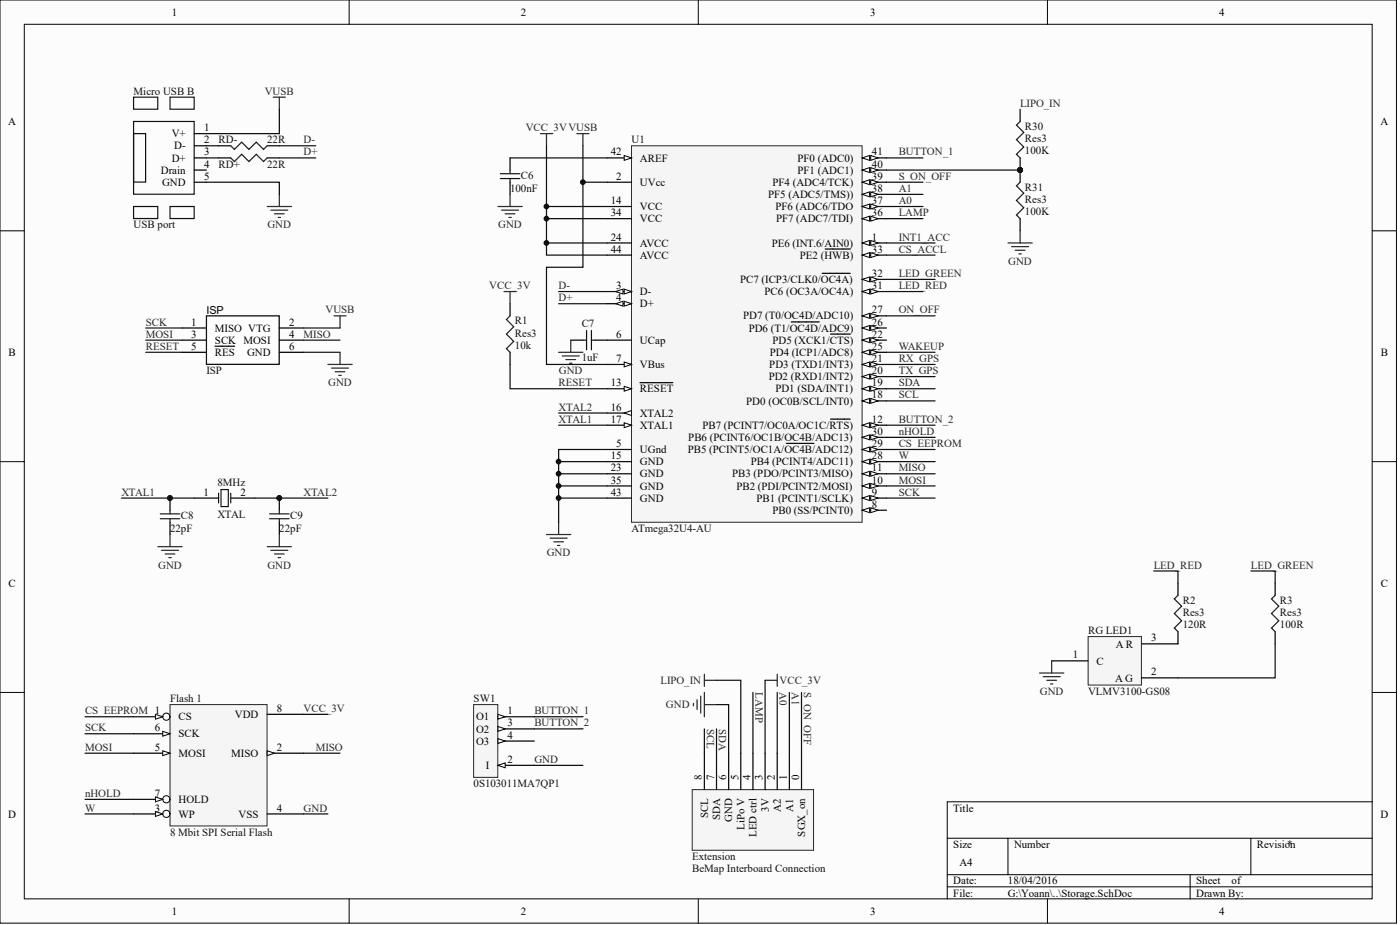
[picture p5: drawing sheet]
<svg xmlns="http://www.w3.org/2000/svg" width="487mm" height="321mm" viewBox="0 0 487 321" stroke-linecap="round" stroke-linejoin="round" font-family="sans-serif">
<defs><g id="words">
<g font-size="3.8">
<text x="59.8" y="5.5">1</text>
<text x="181.2" y="5.5">2</text>
<text x="302.6" y="5.5">3</text>
<text x="424" y="5.5">4</text>
<text x="2.8" y="43.5">A</text>
<text x="59.7" y="47.7">V+</text>
<text x="70.9" y="45.6">1</text>
<text x="480" y="43.5">A</text>
<text x="60.6" y="51.9">D-</text>
<text x="70.9" y="49.8">2</text>
<text x="59.7" y="56.1">D+</text>
<text x="70.9" y="54">3</text>
<text x="70.9" y="58.2">4</text>
<text x="212.4" y="54">42</text>
<text x="222.6" y="56.1">AREF</text>
<text x="277.3" y="56.1">PF0 (ADC0)</text>
<text x="303.2" y="58.2">40</text>
<text x="303.2" y="54">41</text>
<text x="55.9" y="60.4">Drain</text>
<text x="56.3" y="64.6">GND</text>
<text x="70.9" y="62.5">5</text>
<text x="214.3" y="62.5">2</text>
<text x="222.6" y="64.6">UVcc</text>
<text x="268.6" y="64.6">PF4 (ADC4/TCK)</text>
<text x="277.3" y="60.4">PF1 (ADC1)</text>
<text x="303.2" y="62.5">39</text>
<text x="212.4" y="70.9">14</text>
<text x="267.1" y="68.8">PF5 (ADC5/TMS))</text>
<text x="303.2" y="70.9">37</text>
<text x="303.2" y="66.7">38</text>
<text x="212.4" y="75.1">34</text>
<text x="222.6" y="77.2">VCC</text>
<text x="222.6" y="73">VCC</text>
<text x="269.6" y="73">PF6 (ADC6/TDO</text>
<text x="269.8" y="77.2">PF7 (ADC7/TDI)</text>
<text x="303.2" y="75.1">36</text>
<text x="212.4" y="83.6">24</text>
<text x="303.2" y="83.6">1</text>
<text x="212.4" y="87.8">44</text>
<text x="222.6" y="89.9">AVCC</text>
<text x="222.6" y="85.7">AVCC</text>
<text x="268.4" y="85.7">PE6 (INT.6/AIN0)</text>
<text x="278.1" y="89.9">PE2 (HWB)</text>
<text x="303.2" y="87.8">33</text>
<text x="214.3" y="100.5">3</text>
<text x="257.3" y="98.3">PC7 (ICP3/CLK0/OC4A)</text>
<text x="303.2" y="96.2">32</text>
<text x="303.2" y="100.5">31</text>
<text x="214.3" y="104.7">4</text>
<text x="222.6" y="106.8">D+</text>
<text x="222.6" y="102.6">D-</text>
<text x="265.8" y="102.6">PC6 (OC3A/OC4A)</text>
<text x="66.5" y="113.1">1</text>
<text x="71.8" y="108.9">ISP</text>
<text x="100.5" y="113.1">2</text>
<text x="258.4" y="111">PD7 (T0/OC4D/ADC10)</text>
<text x="303.2" y="108.9">27</text>
<text x="303.2" y="113.1">26</text>
<text x="66.5" y="117.3">3</text>
<text x="74.7" y="115.2">MISO VTG</text>
<text x="74.7" y="119.4">SCK MOSI</text>
<text x="100.5" y="117.3">4</text>
<text x="214.3" y="117.3">6</text>
<text x="222.6" y="119.4">UCap</text>
<text x="260.3" y="115.2">PD6 (T1/OC4D/ADC9)</text>
<text x="268.6" y="119.4">PD5 (XCK1/CTS)</text>
<text x="303.2" y="117.3">22</text>
<text x="3" y="123.7">B</text>
<text x="66.5" y="121.6">5</text>
<text x="74.7" y="123.7">RES</text>
<text x="85.9" y="123.7">GND</text>
<text x="100.5" y="121.6">6</text>
<text x="214.3" y="125.8">7</text>
<text x="267.7" y="123.7">PD4 (ICP1/ADC8)</text>
<text x="303.2" y="121.6">25</text>
<text x="303.2" y="125.8">21</text>
<text x="480.2" y="123.7">B</text>
<text x="222.6" y="127.9">VBus</text>
<text x="267.5" y="127.9">PD3 (TXD1/INT3)</text>
<text x="303.2" y="130">20</text>
<text x="212.4" y="134.2">13</text>
<text x="222.6" y="136.3">RESET</text>
<text x="267.3" y="132.1">PD2 (RXD1/INT2)</text>
<text x="269.6" y="136.3">PD1 (SDA/INT1)</text>
<text x="303.2" y="134.2">19</text>
<text x="212.4" y="142.7">16</text>
<text x="259.5" y="140.6">PD0 (OC0B/SCL/INT0)</text>
<text x="303.2" y="138.4">18</text>
<text x="212.4" y="146.9">17</text>
<text x="222.6" y="144.8">XTAL2</text>
<text x="222.6" y="149">XTAL1</text>
<text x="244.3" y="149">PB7 (PCINT7/OC0A/OC1C/RTS)</text>
<text x="303.2" y="146.9">12</text>
<text x="214.3" y="155.3">5</text>
<text x="239.4" y="153.2">PB6 (PCINT6/OC1B/OC4B/ADC13)</text>
<text x="303.2" y="151.1">30</text>
<text x="303.2" y="155.3">29</text>
<text x="212.4" y="159.5">15</text>
<text x="222.6" y="157.4">UGnd</text>
<text x="222.6" y="161.7">GND</text>
<text x="239.1" y="157.4">PB5 (PCINT5/OC1A/OC4B/ADC12)</text>
<text x="261.1" y="161.7">PB4 (PCINT4/ADC11)</text>
<text x="303.2" y="159.5">28</text>
<text x="212.4" y="168">35</text>
<text x="212.4" y="163.8">23</text>
<text x="222.6" y="165.9">GND</text>
<text x="254.6" y="165.9">PB3 (PDO/PCINT3/MISO)</text>
<text x="303.2" y="163.8">11</text>
<text x="303.2" y="168">10</text>
<text x="70.7" y="172.2">1</text>
<text x="83.6" y="172.2">2</text>
<text x="212.4" y="172.2">43</text>
<text x="222.6" y="170.1">GND</text>
<text x="256.1" y="170.1">PB2 (PDI/PCINT2/MOSI)</text>
<text x="303.2" y="172.2">9</text>
<text x="222.6" y="174.3">GND</text>
<text x="263.1" y="174.3">PB1 (PCINT1/SCLK)</text>
<text x="268.6" y="178.5">PB0 (SS/PCINT0)</text>
<text x="303.2" y="176.4">8</text>
<text x="3" y="203.9">C</text>
<text x="480.2" y="203.9">C</text>
<text x="388" y="225">A R</text>
<text x="400.3" y="222.9">3</text>
<text x="373.1" y="228.8">1</text>
<text x="381.3" y="230.9">C</text>
<text x="387.8" y="236.8">A G</text>
<text x="400.3" y="234.7">2</text>
<text x="62.1" y="250.3">CS</text>
<text x="81.7" y="249.4">VDD</text>
<text x="96.3" y="247.3">8</text>
<text x="165.5" y="250.3">O1</text>
<text x="176.5" y="248.2">1</text>
<text x="53.8" y="254.1">6</text>
<text x="62.1" y="256.2">SCK</text>
<text x="165.5" y="254.5">O2</text>
<text x="176.5" y="252.4">3</text>
<text x="176.5" y="256.6">4</text>
<text x="53.8" y="260.8">5</text>
<text x="62.1" y="263">MOSI</text>
<text x="80.4" y="263">MISO</text>
<text x="96.3" y="260.8">2</text>
<text x="165.5" y="258.7">O3</text>
<text x="168.9" y="267.2">I</text>
<text x="176.5" y="265.1">2</text>
<text x="244.1" y="271" transform="rotate(-90 244.1 271)">8</text>
<text x="248.3" y="271" transform="rotate(-90 248.3 271)">7</text>
<text x="252.5" y="271" transform="rotate(-90 252.5 271)">6</text>
<text x="256.8" y="271" transform="rotate(-90 256.8 271)">5</text>
<text x="261" y="271" transform="rotate(-90 261 271)">4</text>
<text x="265.2" y="271" transform="rotate(-90 265.2 271)">3</text>
<text x="269.4" y="271" transform="rotate(-90 269.4 271)">2</text>
<text x="273.6" y="271" transform="rotate(-90 273.6 271)">1</text>
<text x="277.9" y="271" transform="rotate(-90 277.9 271)">0</text>
<text x="53.8" y="282">3</text>
<text x="53.8" y="276.9">7</text>
<text x="62.1" y="279">HOLD</text>
<text x="96.3" y="282">4</text>
<text x="267.3" y="282" transform="rotate(-90 267.3 282)">3V</text>
<text x="271.5" y="282" transform="rotate(-90 271.5 282)">A2</text>
<text x="275.8" y="282" transform="rotate(-90 275.8 282)">A1</text>
<text x="331.5" y="282">Title</text>
<text x="2.8" y="284.1">D</text>
<text x="62.1" y="284.1">WP</text>
<text x="82.9" y="284.1">VSS</text>
<text x="246.2" y="284.3" transform="rotate(-90 246.2 284.3)">SCL</text>
<text x="250.4" y="284.9" transform="rotate(-90 250.4 284.9)">SDA</text>
<text x="254.6" y="285.6" transform="rotate(-90 254.6 285.6)">GND</text>
<text x="480" y="284.1">D</text>
<text x="258.9" y="288.4" transform="rotate(-90 258.9 288.4)">LiPo V</text>
<text x="263.1" y="290.7" transform="rotate(-90 263.1 290.7)">LED ctrl</text>
<text x="280" y="290.6" transform="rotate(-90 280 290.6)">SGX_on</text>
<text x="331.5" y="294.6">Size</text>
<text x="352.6" y="294.6">Number</text>
<text x="437.1" y="294.6">Revision</text>
<text x="333.6" y="300.9">A4</text>
<text x="331.5" y="307.3">Date:</text>
<text x="331.5" y="311.5">File:</text>
<text x="350.5" y="307.3">18/04/2016</text>
<text x="350.5" y="311.5">G:\Yoann\..\Storage.SchDoc</text>
<text x="416" y="307.3">Sheet</text>
<text x="416" y="311.5">Drawn By:</text>
<text x="428.3" y="307.3">of</text>
<text x="59.8" y="317.8">1</text>
<text x="181.2" y="317.8">2</text>
<text x="302.6" y="317.8">3</text>
<text x="424" y="317.8">4</text>
</g>
<g font-size="3.8" fill="#0e0e0e">
<text x="46.5" y="32.9">Micro USB B</text>
<text x="356.4" y="45.2">R30</text>
<text x="76" y="49.8">RD-</text>
<text x="92.9" y="49.8">22R</text>
<text x="219.6" y="49.8">U1</text>
<text x="356.4" y="53.6">100K</text>
<text x="356.4" y="49.4">Res3</text>
<text x="76" y="58.2">RD+</text>
<text x="92.9" y="58.2">22R</text>
<text x="181.2" y="62">C6</text>
<text x="177.4" y="66.7">100nF</text>
<text x="356.4" y="66.3">R31</text>
<text x="356.4" y="70.5">Res3</text>
<text x="356.4" y="74.7">100K</text>
<text x="46.5" y="79.3">USB port</text>
<text x="179.1" y="112.7">R1</text>
<text x="202.3" y="113.5">C7</text>
<text x="179.1" y="116.9">Res3</text>
<text x="179.1" y="121.1">10k</text>
<text x="202.3" y="125.4">1uF</text>
<text x="71.8" y="130">ISP</text>
<text x="75.6" y="168.8">8MHz</text>
<text x="75.6" y="179.8">XTAL</text>
<text x="59.1" y="184.9">22pF</text>
<text x="62.9" y="180.2">C8</text>
<text x="97.1" y="184.9">22pF</text>
<text x="100.9" y="180.2">C9</text>
<text x="219.6" y="184.9">ATmega32U4-AU</text>
<text x="411.3" y="209.8">R2</text>
<text x="445.1" y="209.8">R3</text>
<text x="411.3" y="214">Res3</text>
<text x="445.1" y="214">Res3</text>
<text x="378.4" y="220.3">RG LED1</text>
<text x="411.3" y="218.2">120R</text>
<text x="445.1" y="218.2">100R</text>
<text x="59.1" y="244">Flash 1</text>
<text x="164.7" y="244">SW1</text>
<text x="378.4" y="241.4">VLMV3100-GS08</text>
<text x="164.7" y="273.5">0S103011MA7QP1</text>
<text x="59.1" y="290.4">8 Mbit SPI Serial Flash</text>
<text x="240.7" y="298.8">Extension</text>
<text x="447.6" y="294.6">*</text>
<text x="240.7" y="303.1">BeMap Interboard Connection</text>
</g>
<g font-size="3.8" fill="#262626">
<text x="92.1" y="32.9">VUSB</text>
<text x="354.7" y="37.1">LIPO_IN</text>
<text x="182.8" y="45.6">VCC_3VVUSB</text>
<text x="105.6" y="49.8">D-</text>
<text x="105.6" y="54">D+</text>
<text x="312.5" y="54">BUTTON_1</text>
<text x="312.5" y="62.5">S_ON_OFF</text>
<text x="312.5" y="70.9">A0</text>
<text x="312.5" y="66.7">A1</text>
<text x="312.5" y="75.1">LAMP</text>
<text x="93" y="79.3">GND</text>
<text x="173.2" y="79.3">GND</text>
<text x="312.5" y="83.6">INT1_ACC</text>
<text x="312.5" y="87.8">CS_ACCL</text>
<text x="350.6" y="92">GND</text>
<text x="170.1" y="100.5">VCC_3V</text>
<text x="194.3" y="100.5">D-</text>
<text x="312.5" y="96.2">LED_GREEN</text>
<text x="312.5" y="100.5">LED_RED</text>
<text x="194.3" y="104.7">D+</text>
<text x="50.7" y="113.1">SCK</text>
<text x="113.2" y="108.9">VUSB</text>
<text x="312.5" y="108.9">ON_OFF</text>
<text x="50.7" y="117.3">MOSI</text>
<text x="105.6" y="117.3">MISO</text>
<text x="50.7" y="121.6">RESET</text>
<text x="312.5" y="125.8">RX_GPS</text>
<text x="312.5" y="121.6">WAKEUP</text>
<text x="194.3" y="130">GND</text>
<text x="312.5" y="130">TX_GPS</text>
<text x="114.1" y="134.2">GND</text>
<text x="194.3" y="134.2">RESET</text>
<text x="312.5" y="134.2">SDA</text>
<text x="194.3" y="142.7">XTAL2</text>
<text x="312.5" y="138.4">SCL</text>
<text x="194.3" y="146.9">XTAL1</text>
<text x="312.5" y="146.9">BUTTON_2</text>
<text x="312.5" y="155.3">CS_EEPROM</text>
<text x="312.5" y="151.1">nHOLD</text>
<text x="312.5" y="159.5">W</text>
<text x="312.5" y="168">MOSI</text>
<text x="312.5" y="163.8">MISO</text>
<text x="42.2" y="172.2">XTAL1</text>
<text x="105.6" y="172.2">XTAL2</text>
<text x="312.5" y="172.2">SCK</text>
<text x="55" y="197.5">GND</text>
<text x="93" y="197.5">GND</text>
<text x="190.1" y="193.3">GND</text>
<text x="401.2" y="197.5">LED_RED</text>
<text x="435" y="197.5">LED_GREEN</text>
<text x="229.7" y="237.6">LIPO_IN</text>
<text x="271.1" y="237.6">VCC_3V</text>
<text x="262.7" y="240.6" transform="rotate(90 262.7 240.6)">LAMP</text>
<text x="271.1" y="240.6" transform="rotate(90 271.1 240.6)">A0</text>
<text x="275.3" y="240.6" transform="rotate(90 275.3 240.6)">A1</text>
<text x="279.6" y="240.6" transform="rotate(90 279.6 240.6)">S_ON_OFF</text>
<text x="361.6" y="241.4">GND</text>
<text x="29.6" y="248.2">CS_EEPROM 1</text>
<text x="105.6" y="247.3">VCC_3V</text>
<text x="185.8" y="248.2">BUTTON_1</text>
<text x="231.6" y="246.1">GND</text>
<text x="29.6" y="254.1">SCK</text>
<text x="185.8" y="252.4">BUTTON_2</text>
<text x="245.8" y="253.2" transform="rotate(90 245.8 253.2)">SCL</text>
<text x="250" y="253.2" transform="rotate(90 250 253.2)">SDA</text>
<text x="29.6" y="260.8">MOSI</text>
<text x="109.8" y="260.8">MISO</text>
<text x="185.8" y="265.1">GND</text>
<text x="29.6" y="276.9">nHOLD</text>
<text x="29.6" y="282">W</text>
<text x="105.6" y="282">GND</text>
</g>
</g></defs>
<g fill="#fcfcfc" stroke="#000" stroke-width=".35">
<path d="M0 0h485.6v320.7h-485.6z"/>
<path d="M8.4 8.4h468.8v303.9h-468.8z"/>
</g>
<g fill="none" stroke="#000" stroke-width=".35">
<path d="M121.4 0v8.4M242.8 0v8.4M364.2 0v8.4M0 80.2h8.4M477.2 80.2h8.4M0 160.4h8.4M477.2 160.4h8.4M0 240.6h8.4M477.2 240.6h8.4M477.2 278.6h-147.8v33.7M329.4 291.2h147.8M350.5 291.2v12.7"/>
<path d="M435 291.2v12.7M121.4 312.3v8.5M242.8 312.3v8.5M329.4 303.9h147.8M329.4 308.1h147.8M364.2 312.3v8.5M413.9 303.9v8.4"/>
</g>
<path d="M219.6 50.6h80.2v130.9h-80.2z" fill="#f5f5f5" stroke="#262626" stroke-width=".35"/>
<path d="M211.1 105.5h8.5" fill="none" stroke="#000" stroke-width=".42"/>
<g fill="#fcfcfc" stroke="#000" stroke-width=".35">
<path d="M217.1 104.7l2.5 .8-2.5 .9z"/>
<path d="M214.1 105.5l2.5-.8v1.7z"/>
</g>
<path d="M211.1 101.3h8.5" fill="none" stroke="#000" stroke-width=".42"/>
<g fill="#fcfcfc" stroke="#000" stroke-width=".35">
<path d="M217.1 100.5l2.5 .8-2.5 .8z"/>
<path d="M214.1 101.3l2.5-.8v1.6z"/>
</g>
<path d="M211.1 54.9h8.5M211.1 88.6h8.5M211.1 84.4h8.5" fill="none" stroke="#000" stroke-width=".42"/>
<path d="M217.1 54l2.5 .9-2.5 .8z" fill="#fcfcfc" stroke="#000" stroke-width=".35"/>
<path d="M211.1 143.5h8.5" fill="none" stroke="#000" stroke-width=".42"/>
<path d="M217.1 143.5l2.5-.8v1.7z" fill="#fcfcfc" stroke="#000" stroke-width=".35"/>
<path d="M211.1 147.7h8.5" fill="none" stroke="#000" stroke-width=".42"/>
<path d="M217.1 146.9l2.5 .8-2.5 .9z" fill="#fcfcfc" stroke="#000" stroke-width=".35"/>
<path d="M211.1 76h8.5M211.1 71.8h8.5M211.1 126.6h8.5" fill="none" stroke="#000" stroke-width=".42"/>
<path d="M217.1 125.8l2.5 .8-2.5 .9z" fill="#fcfcfc" stroke="#000" stroke-width=".35"/>
<path d="M211.1 118.2h8.5M211.1 135.1h8.5M211.1 156.2h8.5" fill="none" stroke="#000" stroke-width=".42"/>
<path d="M217.1 134.2l2.5 .9-2.5 .8z" fill="#fcfcfc" stroke="#000" stroke-width=".35"/>
<path d="M299.8 76h8.5M222.6 133h11.4" fill="none" stroke="#000" stroke-width=".42"/>
<g fill="#fcfcfc" stroke="#000" stroke-width=".35">
<path d="M299.8 76l2.6-.9v1.7z"/>
<path d="M302.8 75.1l2.5 .9-2.5 .8z"/>
</g>
<path d="M299.8 71.8h8.5" fill="none" stroke="#000" stroke-width=".42"/>
<g fill="#fcfcfc" stroke="#000" stroke-width=".35">
<path d="M299.8 71.8l2.6-.9v1.7z"/>
<path d="M302.8 70.9l2.5 .9-2.5 .8z"/>
</g>
<path d="M299.8 67.5h8.5" fill="none" stroke="#000" stroke-width=".42"/>
<g fill="#fcfcfc" stroke="#000" stroke-width=".35">
<path d="M299.8 67.5l2.6-.8v1.7z"/>
<path d="M302.8 66.7l2.5 .8-2.5 .9z"/>
</g>
<path d="M299.8 63.3h8.5" fill="none" stroke="#000" stroke-width=".42"/>
<g fill="#fcfcfc" stroke="#000" stroke-width=".35">
<path d="M299.8 63.3l2.6-.8v1.7z"/>
<path d="M302.8 62.5l2.5 .8-2.5 .9z"/>
</g>
<path d="M299.8 59.1h8.5" fill="none" stroke="#000" stroke-width=".42"/>
<g fill="#fcfcfc" stroke="#000" stroke-width=".35">
<path d="M299.8 59.1l2.6-.9v1.7z"/>
<path d="M302.8 58.2l2.5 .9-2.5 .8z"/>
</g>
<path d="M299.8 54.9h8.5" fill="none" stroke="#000" stroke-width=".42"/>
<g fill="#fcfcfc" stroke="#000" stroke-width=".35">
<path d="M299.8 54.9l2.6-.9v1.7z"/>
<path d="M302.8 54l2.5 .9-2.5 .8z"/>
</g>
<path d="M299.8 84.4h8.5" fill="none" stroke="#000" stroke-width=".42"/>
<g fill="#fcfcfc" stroke="#000" stroke-width=".35">
<path d="M299.8 84.4l2.6-.8v1.7z"/>
<path d="M302.8 83.6l2.5 .8-2.5 .9z"/>
</g>
<path d="M299.8 109.7h8.5" fill="none" stroke="#000" stroke-width=".42"/>
<g fill="#fcfcfc" stroke="#000" stroke-width=".35">
<path d="M299.8 109.7l2.6-.8v1.7z"/>
<path d="M302.8 108.9l2.5 .8-2.5 .9z"/>
</g>
<path d="M299.8 114h8.5" fill="none" stroke="#000" stroke-width=".42"/>
<g fill="#fcfcfc" stroke="#000" stroke-width=".35">
<path d="M299.8 114l2.6-.9v1.7z"/>
<path d="M302.8 113.1l2.5 .9-2.5 .8z"/>
</g>
<path d="M275.1 111.9h9.8M299.8 118.2h8.5" fill="none" stroke="#000" stroke-width=".42"/>
<g fill="#fcfcfc" stroke="#000" stroke-width=".35">
<path d="M299.8 118.2l2.6-.9v1.7z"/>
<path d="M302.8 117.3l2.5 .9-2.5 .8z"/>
</g>
<path d="M288.8 116.1h6.9M299.8 122.4h8.5" fill="none" stroke="#000" stroke-width=".42"/>
<g fill="#fcfcfc" stroke="#000" stroke-width=".35">
<path d="M299.8 122.4l2.6-.8v1.6z"/>
<path d="M302.8 121.6l2.5 .8-2.5 .8z"/>
</g>
<path d="M299.8 126.6h8.5" fill="none" stroke="#000" stroke-width=".42"/>
<g fill="#fcfcfc" stroke="#000" stroke-width=".35">
<path d="M299.8 126.6l2.6-.8v1.7z"/>
<path d="M302.8 125.8l2.5 .8-2.5 .9z"/>
</g>
<path d="M299.8 130.8h8.5" fill="none" stroke="#000" stroke-width=".42"/>
<g fill="#fcfcfc" stroke="#000" stroke-width=".35">
<path d="M299.8 130.8l2.6-.8v1.7z"/>
<path d="M302.8 130l2.5 .8-2.5 .9z"/>
</g>
<path d="M299.8 135.1h8.5" fill="none" stroke="#000" stroke-width=".42"/>
<g fill="#fcfcfc" stroke="#000" stroke-width=".35">
<path d="M299.8 135.1l2.6-.9v1.7z"/>
<path d="M302.8 134.2l2.5 .9-2.5 .8z"/>
</g>
<path d="M299.8 139.3h8.5" fill="none" stroke="#000" stroke-width=".42"/>
<g fill="#fcfcfc" stroke="#000" stroke-width=".35">
<path d="M299.8 139.3l2.6-.9v1.7z"/>
<path d="M302.8 138.4l2.5 .9-2.5 .8z"/>
</g>
<path d="M299.8 97.1h8.5" fill="none" stroke="#000" stroke-width=".42"/>
<g fill="#fcfcfc" stroke="#000" stroke-width=".35">
<path d="M299.8 97.1l2.6-.9v1.7z"/>
<path d="M302.8 96.2l2.5 .9-2.5 .8z"/>
</g>
<path d="M285.9 95h9.8M299.8 101.3h8.5" fill="none" stroke="#000" stroke-width=".42"/>
<g fill="#fcfcfc" stroke="#000" stroke-width=".35">
<path d="M299.8 101.3l2.6-.8v1.6z"/>
<path d="M302.8 100.5l2.5 .8-2.5 .8z"/>
</g>
<path d="M299.8 151.9h8.5" fill="none" stroke="#000" stroke-width=".42"/>
<g fill="#fcfcfc" stroke="#000" stroke-width=".35">
<path d="M299.8 151.9l2.6-.8v1.7z"/>
<path d="M302.8 151.1l2.5 .8-2.5 .9z"/>
</g>
<path d="M299.8 156.2h8.5" fill="none" stroke="#000" stroke-width=".42"/>
<g fill="#fcfcfc" stroke="#000" stroke-width=".35">
<path d="M299.8 156.2l2.6-.9v1.7z"/>
<path d="M302.8 155.3l2.5 .9-2.5 .8z"/>
</g>
<path d="M273.5 154.1h9.5M299.8 160.4h8.5" fill="none" stroke="#000" stroke-width=".42"/>
<g fill="#fcfcfc" stroke="#000" stroke-width=".35">
<path d="M299.8 160.4l2.6-.9v1.7z"/>
<path d="M302.8 159.5l2.5 .9-2.5 .8z"/>
</g>
<path d="M299.8 164.6h8.5" fill="none" stroke="#000" stroke-width=".42"/>
<g fill="#fcfcfc" stroke="#000" stroke-width=".35">
<path d="M299.8 164.6l2.6-.8v1.7z"/>
<path d="M302.8 163.8l2.5 .8-2.5 .9z"/>
</g>
<path d="M299.8 168.8h8.5" fill="none" stroke="#000" stroke-width=".42"/>
<g fill="#fcfcfc" stroke="#000" stroke-width=".35">
<path d="M299.8 168.8l2.6-.8v1.7z"/>
<path d="M302.8 168l2.5 .8-2.5 .9z"/>
</g>
<path d="M299.8 173.1h8.5" fill="none" stroke="#000" stroke-width=".42"/>
<g fill="#fcfcfc" stroke="#000" stroke-width=".35">
<path d="M299.8 173.1l2.6-.9v1.7z"/>
<path d="M302.8 172.2l2.5 .9-2.5 .8z"/>
</g>
<path d="M299.8 177.3h8.5" fill="none" stroke="#000" stroke-width=".42"/>
<g fill="#fcfcfc" stroke="#000" stroke-width=".35">
<path d="M299.8 177.3l2.6-.9v1.7z"/>
<path d="M302.8 176.4l2.5 .9-2.5 .8z"/>
</g>
<path d="M211.1 63.3h8.5M299.8 88.6h8.5M211.1 173.1h8.5M211.1 168.8h8.5M211.1 160.4h8.5" fill="none" stroke="#000" stroke-width=".42"/>
<g fill="#fcfcfc" stroke="#000" stroke-width=".35">
<path d="M299.8 88.6l2.6-.8v1.7z"/>
<path d="M302.8 87.8l2.5 .8-2.5 .9z"/>
</g>
<path d="M287 86.5h8.7M299.8 147.7h8.5" fill="none" stroke="#000" stroke-width=".42"/>
<g fill="#fcfcfc" stroke="#000" stroke-width=".35">
<path d="M299.8 147.7l2.6-.8v1.7z"/>
<path d="M302.8 146.9l2.5 .8-2.5 .9z"/>
</g>
<g fill="none" stroke="#000" stroke-width=".42">
<path d="M67.6 46.4h4.2M67.6 50.6h4.2M67.6 54.9h4.2M67.6 59.1h4.2M177.4 54.9v4.2M67.6 63.3h4.2M177.4 63.3v4.2M177.4 105.5v4.2M198.5 118.2h4.2M206.9 118.2h4.2M177.4 122.4v4.2M288.8 145.6h6.9"/>
<path d="M59.1 173.1v4.2M97.1 173.1v4.2M211.1 164.6h8.5M59.1 181.5v4.2M97.1 181.5v4.2"/>
</g>
<g fill="none" stroke="#0e0e0e" stroke-width=".42">
<path d="M97.1 38v8.4h-25.3M71.8 54.9h4.2M71.8 50.6h4.2M177.4 54.9h33.7M71.8 63.3h25.3v4.2M190 71.8h21.1M190 76h21.1M190 84.4h21.1M194.3 101.3h16.8M194.3 105.5h16.8M194.3 143.5h16.8M194.3 147.7h16.8"/>
<path d="M211.1 156.2h-16.8v25.3M194.3 160.4h16.8M194.3 164.6h16.8M194.3 168.8h16.8M194.3 173.1h16.8"/>
</g>
<g fill="#0e0e0e" stroke="#0e0e0e" stroke-width=".35">
<circle cx="190" cy="71.7" r=".82"/>
<circle cx="190" cy="76" r=".82"/>
<circle cx="190" cy="84.4" r=".82"/>
<circle cx="194.2" cy="160.4" r=".82"/>
<circle cx="194.2" cy="164.6" r=".82"/>
<circle cx="194.2" cy="168.8" r=".82"/>
<circle cx="194.2" cy="173" r=".82"/>
<circle cx="59.1" cy="173" r=".82"/>
<circle cx="97.1" cy="173" r=".82"/>
</g>
<g fill="none" stroke="#262626" stroke-width=".42">
<path d="M95 33.8h4.2M97.1 33.8v4.2M187.9 46.4h4.2M190 46.4v4.2M92.9 71.8h8.5M94.2 73h5.9M95.4 74.3h3.4M96.7 75.6h.9M97.1 67.5v4.3M173.1 71.8h8.5M174.4 73h5.9M175.7 74.3h3.4"/>
<path d="M176.9 75.6h.9M177.4 67.5v4.3M175.3 101.3h4.2M177.4 101.3v4.2M198.5 118.2v4.2M194.3 122.4h8.4M195.5 123.7h5.9M196.8 124.9h3.4M198.1 126.2h.8M54.9 189.9h8.4M56.2 191.2h5.9M57.4 192.5h3.4"/>
<path d="M58.7 193.7h.8M59.1 185.7v4.2M92.9 189.9h8.5M94.2 191.2h5.9M95.4 192.5h3.4M96.7 193.7h.9M97.1 185.7v4.2M190 185.7h8.5M191.3 187h5.9M192.6 188.2h3.3M193.8 189.5h.9M194.3 181.5v4.2"/>
</g>
<g fill="none" stroke="#1c1c1c" stroke-width=".42">
<path d="M46.5 33.8h8.4v4.1h-8.4zM59.1 33.8h8.4v4.1h-8.4zM46.5 42.2h21v25.3h-21zM46.5 46.4h4.1v16.9h-4.1zM177.4 59.1v1.3M46.5 71.8h8.4v4.1h-8.4zM59.1 71.8h8.4v4.1h-8.4zM174 60.4h6.7M174 62h6.7M177.4 62v1.3M177.4 109.7l-1.3 1.3 2.5 2.5-2.5 2.6 2.5 2.5-2.5 2.5 1.3 1.3M202.7 118.2h1.3"/>
<path d="M204 114.8v6.8M205.7 114.8v6.8M205.7 118.2h1.2M55.7 178.5h6.8M59.1 177.3v1.2M93.8 178.5h6.7M97.1 177.3v1.2M55.7 180.2h6.8M59.1 180.2v1.3M93.8 180.2h6.7M97.1 180.2v1.3"/>
</g>
<path d="M71.8 109.7h25.3v16.9h-25.3z" fill="#fefefe" stroke="#000" stroke-width=".42"/>
<g fill="none" stroke="#000" stroke-width=".42">
<path d="M76 54.9h4.2M76 50.6h4.2M92.9 54.9h4.2M92.9 50.6h4.2M63.3 114h8.5M63.3 118.2h8.5M97.1 114h8.5M97.1 118.2h8.5M63.3 122.4h8.5M74.7 120.3h6.9M97.1 122.4h8.5M67.6 173.1h8.4"/>
<path d="M80.2 173.1h8.5M409.6 202.6v4.2M409.6 219.5v4.2M443.4 202.6v4.2M443.4 219.5v4.2"/>
</g>
<g fill="none" stroke="#0e0e0e" stroke-width=".42">
<path d="M97.1 50.6h12.7M97.1 54.9h12.7M308.3 54.9h12.6M308.3 71.8h12.6M308.3 76h12.6M308.3 63.3h12.6M308.3 67.5h12.6M308.3 97.1h16.9M308.3 84.4h16.9M308.3 88.6h16.9M50.7 114h12.6M50.7 118.2h12.6"/>
<path d="M105.6 114h12.6M105.6 118.2h12.6M308.3 109.7h16.9M308.3 101.3h12.6M50.7 122.4h12.6M105.6 122.4h12.6M177.4 126.6v8.5h33.7M308.3 122.4h16.9M308.3 130.8h16.9M308.3 126.6h16.9M308.3 135.1h16.9M308.3 139.3h16.9"/>
<path d="M308.3 147.7h16.9M308.3 151.9h16.9M308.3 156.2h16.9M42.2 173.1h25.4M88.7 173.1h25.3M308.3 173.1h16.9M308.3 168.8h16.9M308.3 164.6h16.9M308.3 160.4h16.9M401.2 198.4h8.4v4.2M435 198.4h8.4v4.2M29.6 249h16.9"/>
<path d="M29.6 254.9h16.9M105.6 248.2h8.4M185.8 249h16.9M249.2 244.8h4.2v16.9M29.6 261.7h16.9M29.6 277.7h16.9M105.6 261.7h12.6M185.8 265.9h16.9M29.6 282.8h16.9M105.6 282.8h8.4"/>
</g>
<g fill="none" stroke="#262626" stroke-width=".42">
<path d="M116.1 109.7h4.3M118.2 109.7v4.3M114 126.6h8.5M115.3 127.9h5.9M116.6 129.2h3.3M117.8 130.4h.9M118.2 122.4v4.2M266 236.4h4.3M270.3 234.3v4.2M361.5 233.8h8.4M362.8 235.1h5.9M364 236.4h3.4"/>
<path d="M365.3 237.6h.8M365.7 229.6v4.2M241.1 244.4v.8M242.4 243.1v3.4M243.7 241.9v5.9M244.9 240.6v8.4M244.9 244.8h4.3"/>
</g>
<path d="M80.2 54.9l1.3 1.2 2.5-2.5 2.6 2.5 2.5-2.5 2.5 2.5 1.3-1.2M80.2 50.6l1.3 1.3 2.5-2.5 2.6 2.5 2.5-2.5 2.5 2.5 1.3-1.3M76 171.4v3.3M76.9 170.1h2.5v5.9h-2.5zM80.2 171.4v3.3M409.6 206.8l-1.2 1.3 2.5 2.5-2.5 2.6 2.5 2.5-2.5 2.5 1.2 1.3M443.4 206.8l-1.3 1.3 2.6 2.5-2.6 2.6 2.6 2.5-2.6 2.5 1.3 1.3" fill="none" stroke="#1c1c1c" stroke-width=".42"/>
<path d="M59.1 244.8h33.8v42.2h-33.8z" fill="#f5f5f5" stroke="#262626" stroke-width=".35"/>
<path d="M46.5 249h12.6" fill="none" stroke="#000" stroke-width=".42"/>
<circle cx="57.8" cy="249" r="1.25" fill="#fcfcfc" stroke="#000" stroke-width=".35"/>
<path d="M54.1 248.2l2.5 .8-2.5 .9z" fill="#fcfcfc" stroke="#000" stroke-width=".35"/>
<path d="M92.9 261.7h12.7" fill="none" stroke="#000" stroke-width=".42"/>
<path d="M92.9 260.8l2.5 .9-2.5 .8z" fill="#fcfcfc" stroke="#000" stroke-width=".35"/>
<path d="M46.5 282.8h12.6" fill="none" stroke="#000" stroke-width=".42"/>
<circle cx="57.8" cy="282.8" r="1.25" fill="#fcfcfc" stroke="#000" stroke-width=".35"/>
<path d="M54.1 282l2.5 .8-2.5 .8z" fill="#fcfcfc" stroke="#000" stroke-width=".35"/>
<path d="M46.5 261.7h12.6M92.9 282.8h12.7" fill="none" stroke="#000" stroke-width=".42"/>
<path d="M56.6 260.8l2.5 .9-2.5 .8z" fill="#fcfcfc" stroke="#000" stroke-width=".35"/>
<path d="M46.5 254.9h12.6" fill="none" stroke="#000" stroke-width=".42"/>
<path d="M56.6 254.1l2.5 .8-2.5 .9z" fill="#fcfcfc" stroke="#000" stroke-width=".35"/>
<path d="M46.5 277.7h12.6" fill="none" stroke="#000" stroke-width=".42"/>
<circle cx="57.8" cy="277.7" r="1.25" fill="#fcfcfc" stroke="#000" stroke-width=".35"/>
<path d="M54.1 276.9l2.5 .8-2.5 .9z" fill="#fcfcfc" stroke="#000" stroke-width=".35"/>
<path d="M92.9 248.2h12.7" fill="none" stroke="#000" stroke-width=".42"/>
<path d="M378.4 221.2h18.5v16.8h-18.5z" fill="#f5f5f5" stroke="#262626" stroke-width=".35"/>
<path d="M365.7 229.6h12.7M397 235.5h12.6M397 223.7h12.6" fill="none" stroke="#000" stroke-width=".42"/>
<path d="M443.4 223.7v11.8h-33.8" fill="none" stroke="#0e0e0e" stroke-width=".42"/>
<path d="M164.7 244.8h8.4v25.3h-8.4z" fill="#f5f5f5" stroke="#262626" stroke-width=".35"/>
<path d="M173.1 249h12.7" fill="none" stroke="#000" stroke-width=".42"/>
<path d="M173.1 248.2l2.6 .8-2.6 .9z" fill="#fcfcfc" stroke="#000" stroke-width=".35"/>
<path d="M173.1 253.2h12.7" fill="none" stroke="#000" stroke-width=".42"/>
<path d="M173.1 252.4l2.6 .8-2.6 .9z" fill="#fcfcfc" stroke="#000" stroke-width=".35"/>
<path d="M173.1 257.5h12.7" fill="none" stroke="#000" stroke-width=".42"/>
<path d="M173.1 256.6l2.6 .9-2.6 .8z" fill="#fcfcfc" stroke="#000" stroke-width=".35"/>
<path d="M173.1 265.9h12.7" fill="none" stroke="#000" stroke-width=".42"/>
<path d="M173.1 265.9l2.6-.8v1.7z" fill="#fcfcfc" stroke="#000" stroke-width=".35"/>
<g fill="none" stroke="#0e0e0e" stroke-width=".42">
<path d="M190 50.6v38h21.1M202.7 50.6v42.3h-12.7v33.7h21.1M308.3 59.1h46.4M202.7 63.3h8.4M249.2 236.4h8.4v25.3M266 236.4v25.3M185.8 253.2h16.9M244.9 253.2v8.5M249.2 253.2v8.5M261.8 240.6v21.1M270.3 240.6v21.1M274.5 240.6v21.1"/>
<path d="M278.7 240.6v21.1"/>
</g>
<path d="M200.6 46.4h4.2M202.7 46.4v4.2M350.5 84.4h8.5M351.8 85.7h5.9M353 86.9h3.4M354.3 88.2h.9M354.7 80.2v4.2M244.9 234.3v4.2M244.9 236.4h4.3" fill="none" stroke="#262626" stroke-width=".42"/>
<g fill="#0e0e0e" stroke="#0e0e0e" stroke-width=".35">
<circle cx="202.7" cy="63.3" r=".82"/>
<circle cx="354.7" cy="59.1" r=".82"/>
</g>
<path d="M354.7 38v4.2M354.7 54.9v8.4M354.7 76v4.2" fill="none" stroke="#000" stroke-width=".42"/>
<path d="M354.7 42.2l-1.2 1.3 2.5 2.5-2.5 2.5 2.5 2.6-2.5 2.5 1.2 1.3M354.7 63.3l-1.2 1.3 2.5 2.5-2.5 2.5 2.5 2.6-2.5 2.5 1.2 1.3" fill="none" stroke="#1c1c1c" stroke-width=".42"/>
<path d="M240.7 274.4h42.2v21h-42.2z" fill="#f5f5f5" stroke="#262626" stroke-width=".35"/>
<path d="M244.9 261.7v12.7M249.2 261.7v12.7M253.4 261.7v12.7M257.6 261.7v12.7M261.8 261.7v12.7M266 261.7v12.7M270.3 261.7v12.7M274.5 261.7v12.7M278.7 261.7v12.7" fill="none" stroke="#000" stroke-width=".42"/>
<use href="#words"/>
</svg>
